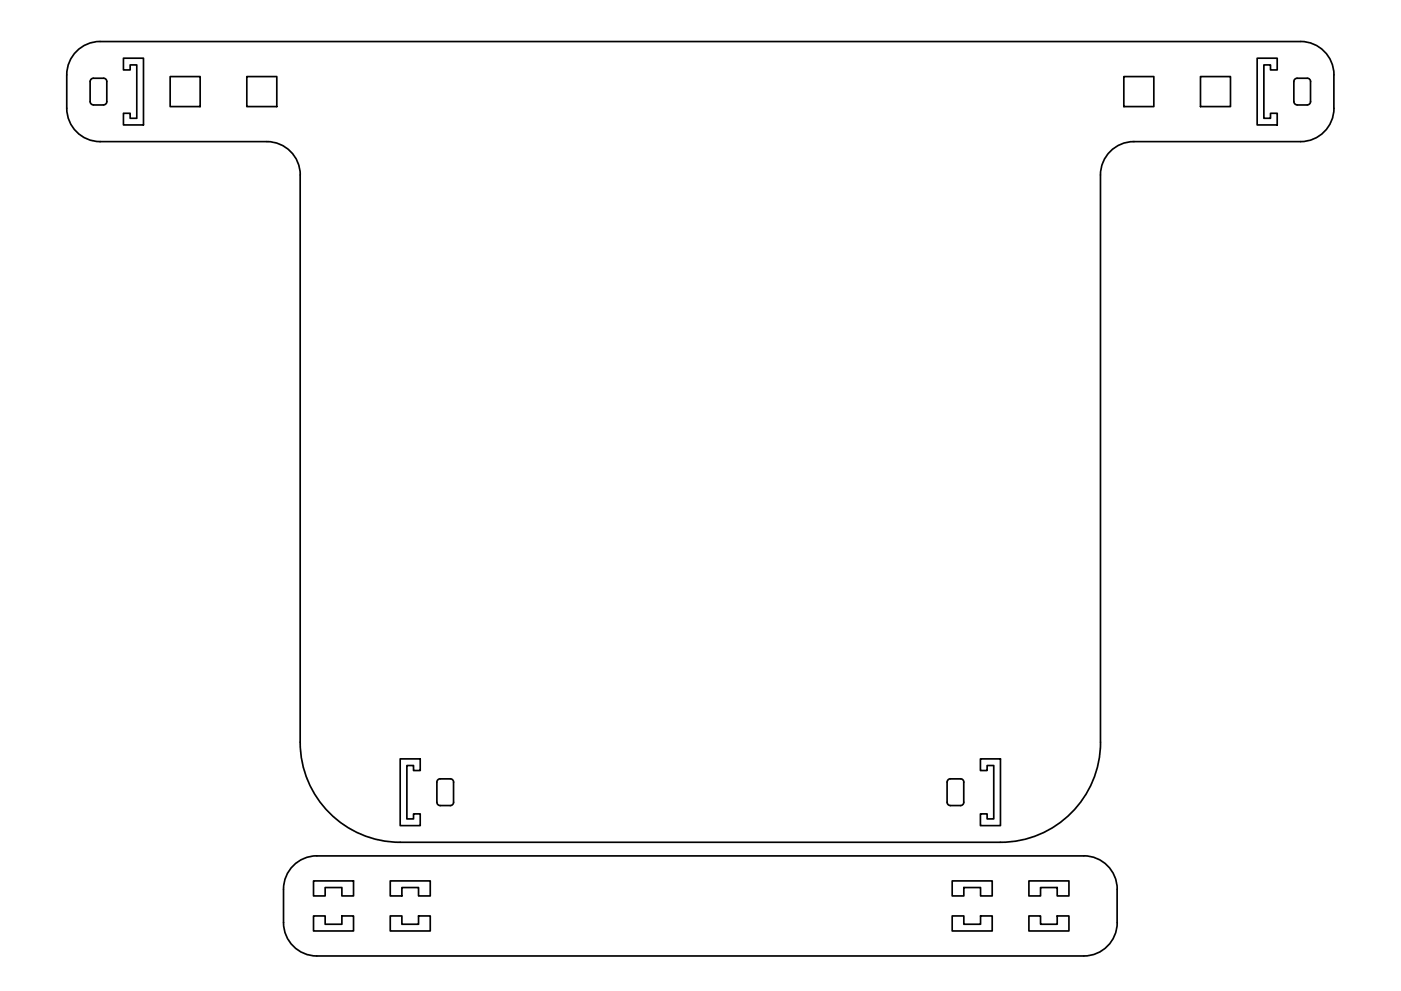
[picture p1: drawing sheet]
<svg xmlns="http://www.w3.org/2000/svg" width="420mm" height="297mm" viewBox="0 0 420 297" stroke-linecap="round" stroke-linejoin="round" font-family="sans-serif">
<!-- layer: Visible -->
<g fill="none" stroke="#000" stroke-width=".51">
<path d="M37 17.4h6v20.1h-6v-3.5h2v1.5h2v-16h-2v1.5h-2zM377 17.4h6v3.6h-2v-1.5h-2v16h2v-1.5h2v3.5h-6zM28 31.5h3M28 31.4a1.01 1.01 0 0 1-1-1v-6a1.01 1.01 0 0 1 1-1l3 .1a.97 .97 0 0 1 1 .9v6a.97 .97 0 0 1-1 1M51 23h9v8.9h-9zM74 23h9v8.9h-9zM337 23h9v8.9h-9zM360 23h9v8.9h-9zM389 31.5h3M389 31.4a1.01 1.01 0 0 1-1-1v-6a.97 .97 0 0 1 1-.9l3-.1a1.01 1.01 0 0 1 1 1v6a.97 .97 0 0 1-1 1M80 42.4h-50a10 10 0 0 1-10-10v-10a10 10 0 0 1 10-10l360 .1a10 10 0 0 1 10.1 9.9l-.1 10.1a10 10 0 0 1-10 9.9h-50a10 10 0 0 0-10 10v170.1a30 30 0 0 1-30 30h-180a30 30 0 0 1-30-30v-170a10 10 0 0 0-10-10.1M120 227.5h6v3.5h-2v-1.5h-2v16h2v-1.5h2v3.5h-6z"/>
<path d="M132 233.5h3M132 233.4a1.01 1.01 0 0 0-1 1v6a1.01 1.01 0 0 0 1 1.1h3a1.01 1.01 0 0 0 1-1.1v-6a.97 .97 0 0 0-1-1M285 233.5h3M285 233.4a1.01 1.01 0 0 0-1 1v6a1.01 1.01 0 0 0 1 1.1h3a1.01 1.01 0 0 0 1.1-1.1l-.1-6a.97 .97 0 0 0-1-1M294 227.5h6v20h-6v-3.5h2v1.5h2v-16h-2v1.5h-2zM95 256.5h230M95 256.5a10 10 0 0 0-10 10v10M325 256.5a10 10 0 0 1 10 10v10M94 264h12v4.5h-3.5v-2.5h-5v2.5h-3.5zM94 274.5h3.5v2.5h5v-2.5h3.5v4.5h-12zM117 264h12v4.5h-3.5v-2.5h-5v2.5h-3.5zM117 274.5h3.5v2.5h5v-2.5h3.5v4.5h-12z"/>
<path d="M285.6 274.5h3.5v2.5h5v-2.5h3.5v4.5h-12zM285.6 264h12v4.5h-3.5v-2.5h-5v2.5h-3.5zM308.6 264h12v4.5h-3.5v-2.5h-5v2.5h-3.5zM308.6 274.5h3.5v2.5h5v-2.5h3.5v4.5h-12zM335 276.5a10 10 0 0 1-10 10h-230a10 10 0 0 1-10-10"/>
</g>
</svg>
